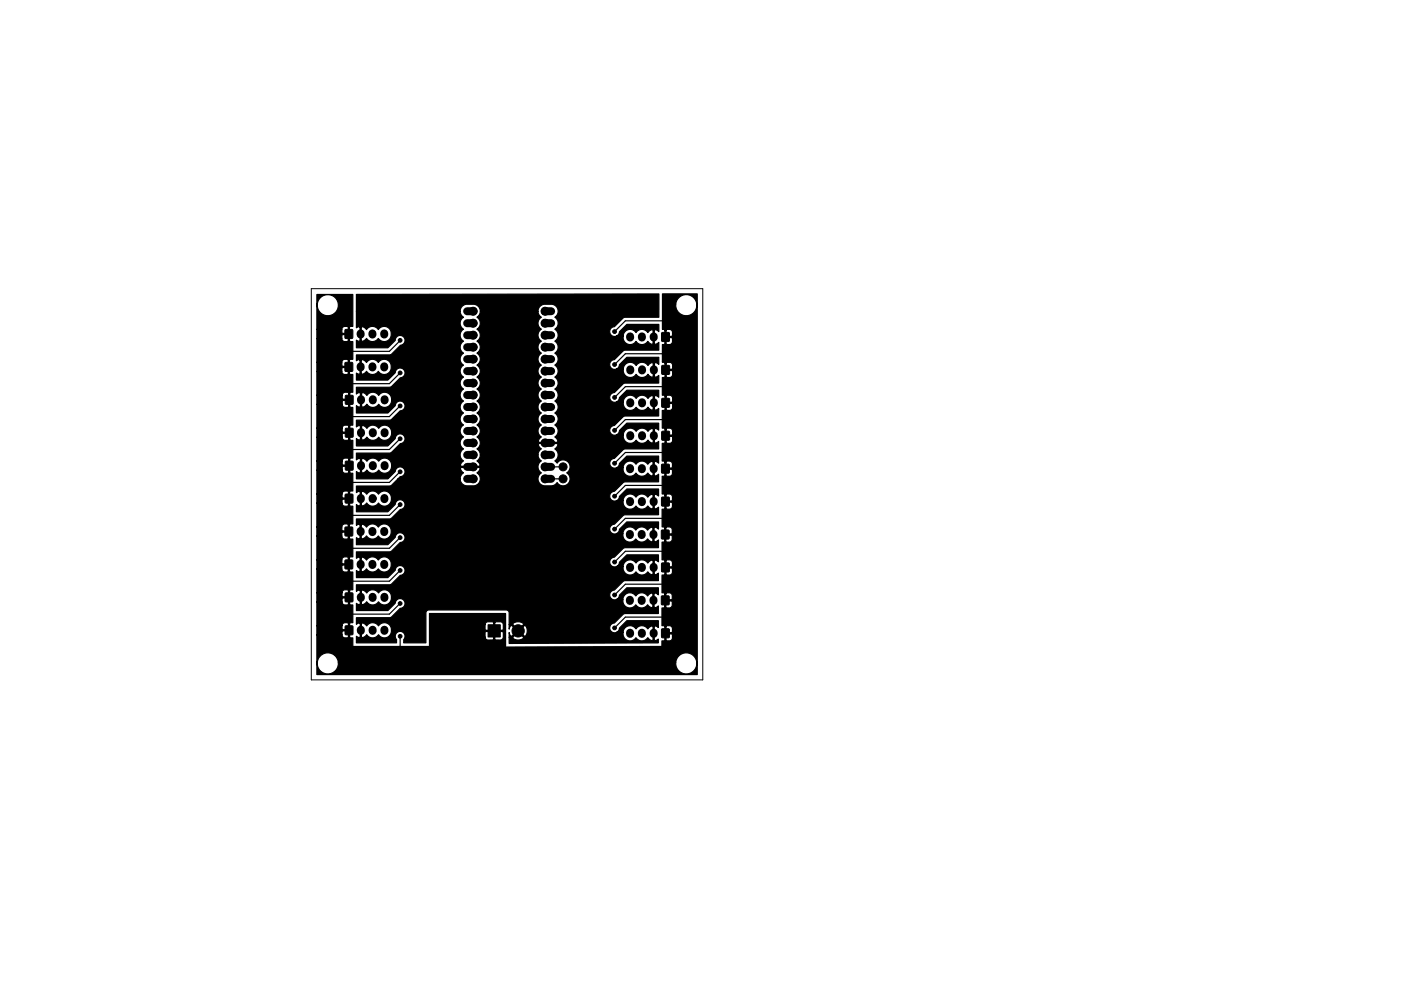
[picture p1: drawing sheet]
<svg xmlns="http://www.w3.org/2000/svg" width="297mm" height="210mm" viewBox="0 0 297 210" stroke-linecap="round" stroke-linejoin="round" font-family="sans-serif">
<path d="M66 61.2h83v83h-83z" fill="none" stroke="#000" stroke-width=".21"/>
<g fill="none" stroke="#000" stroke-width="1.7">
<path d="M76.5 70.7v.3M76.5 77.7v.3M79 70.7v.3M79 77.7v.3M81.5 70.7v.3M81.5 77.7v.3M99 66h1.3M99 68.6h1.3M99 71.1h1.3M99 73.7h1.3M99 76.2h1.3M99 78.7h1.3"/>
<path d="M115.6 66h1.3M115.6 68.6h1.3M115.6 71.1h1.3M115.6 73.7h1.3M115.6 76.2h1.3M115.6 78.7h1.3M133.6 71.4v.2M133.6 78.4v.2M136.1 71.4v.2M136.1 78.4v.2M138.6 71.4v.2M138.6 78.4v.2"/>
<path d="M76.5 84.7v.3M76.5 91.7v.2M76.5 98.7v.2M79 84.7v.3M79 91.7v.2M79 98.7v.2M81.5 84.7v.3M81.5 91.7v.2M81.5 98.7v.2M99 81.3h1.3M99 83.8h1.3M99 86.4h1.3"/>
<path d="M99 88.9h1.3M99 91.4h1.3M99 94h1.3M99 96.5h1.3M99 99.1h1.3M115.6 81.3h1.3M115.6 83.8h1.3M115.6 86.4h1.3M115.6 88.9h1.3M115.6 91.4h1.3M115.6 94h1.3M115.6 96.5h1.3"/>
<path d="M115.6 99.1h1.3M133.6 99.3v.3M133.6 85.3v.3M133.6 92.3v.3M136.1 99.3v.3M136.1 85.3v.3M136.1 92.3v.3M138.6 99.3v.3M138.6 85.3v.3M138.6 92.3v.3M76.5 112.6v.3M76.5 119.6v.3"/>
<path d="M76.5 105.7v.2M79 112.6v.3M79 119.6v.3M79 105.7v.2M81.5 112.6v.3M81.5 119.6v.3M81.5 105.7v.2M99 101.6h1.3M115.6 101.6h1.3M133.5 113.3v.2M133.6 106.3v.2M136 113.3v.2"/>
<path d="M136.1 106.3v.2M138.5 113.3v.2M138.6 106.3v.2M76.5 126.6v.3M76.5 133.6v.3M79 126.6v.3M79 133.6v.3M81.5 126.6v.3M81.5 133.6v.3M133.5 127.3v.2M133.6 120.3v.2M133.6 134.2v.3"/>
<path d="M136 127.3v.2M136.1 120.3v.2M136.1 134.2v.3M138.5 127.3v.2M138.6 120.3v.2M138.6 134.2v.3"/>
</g>
<g fill="#000" stroke="#000" stroke-width=".21">
<path d="M73.2 70h1.6l-.1 1.8-1.5-.1zM73.2 76.9l1.6 .1-.1 1.8-1.5-.1zM140.3 70.6h1.6v1.8h-1.6zM140.4 77.6h1.5v1.8h-1.6zM73.3 90.9h1.5v1.8h-1.6zM73.3 83.9h1.5v1.8h-1.6zM73.3 97.9h1.5v1.8h-1.6zM140.3 98.5l1.6 .1-.1 1.8-1.5-.1zM140.4 84.6h1.5v1.8l-1.6-.1zM140.4 91.5l1.5 .1v1.8l-1.6-.1zM73.2 111.9h1.6l-.1 1.8h-1.5zM73.2 118.9h1.6l-.1 1.8-1.5-.1z"/>
<path d="M73.2 104.9h1.6v1.8h-1.6zM140.3 112.5h1.5v1.8h-1.5zM140.3 105.5h1.6l-.1 1.8h-1.5zM140.3 119.5h1.6l-.1 1.8h-1.5zM73.2 125.8l1.6 .1v1.8l-1.6-.1zM73.2 132.8h1.6v1.8h-1.6zM103.5 132.6h2.6v2.6h-2.6zM140.3 126.5h1.5v1.8h-1.5zM140.3 133.5h1.6l-.1 1.8-1.5-.1z"/>
<circle cx="84.8" cy="72.2" r=".4"/>
<circle cx="84.8" cy="79.1" r=".4"/>
<circle cx="100.3" cy="66" r=".85"/>
<circle cx="100.3" cy="76.2" r=".85"/>
<circle cx="100.3" cy="71.1" r=".85"/>
<circle cx="100.3" cy="73.7" r=".85"/>
<circle cx="100.3" cy="68.6" r=".85"/>
<circle cx="100.3" cy="78.7" r=".85"/>
<circle cx="115.6" cy="76.2" r=".85"/>
<circle cx="115.6" cy="78.7" r=".85"/>
<circle cx="115.6" cy="71.1" r=".85"/>
<circle cx="115.6" cy="73.7" r=".85"/>
<circle cx="115.6" cy="66" r=".85"/>
<circle cx="115.6" cy="68.6" r=".85"/>
<circle cx="130.3" cy="77.3" r=".4"/>
<circle cx="130.3" cy="70.4" r=".4"/>
<circle cx="84.8" cy="93.1" r=".4"/>
<circle cx="84.8" cy="86.1" r=".4"/>
<circle cx="100.3" cy="99.1" r=".85"/>
<circle cx="100.3" cy="94" r=".85"/>
<circle cx="100.3" cy="86.4" r=".85"/>
<circle cx="100.3" cy="83.8" r=".85"/>
<circle cx="100.3" cy="96.5" r=".85"/>
<circle cx="100.3" cy="88.9" r=".85"/>
<circle cx="100.3" cy="91.4" r=".85"/>
<circle cx="100.3" cy="81.3" r=".85"/>
<circle cx="115.6" cy="96.5" r=".85"/>
<circle cx="115.6" cy="81.3" r=".85"/>
<circle cx="115.6" cy="99.1" r=".85"/>
<circle cx="115.6" cy="86.4" r=".85"/>
<circle cx="115.6" cy="88.9" r=".85"/>
<circle cx="115.6" cy="94" r=".85"/>
<circle cx="115.6" cy="83.8" r=".85"/>
<circle cx="115.6" cy="91.4" r=".85"/>
<circle cx="119.4" cy="99.1" r=".85"/>
<circle cx="130.3" cy="91.3" r=".4"/>
<circle cx="130.3" cy="98.3" r=".4"/>
<circle cx="130.3" cy="84.3" r=".4"/>
<circle cx="84.8" cy="107.1" r=".4"/>
<circle cx="84.8" cy="114.1" r=".4"/>
<circle cx="84.8" cy="100.1" r=".4"/>
<circle cx="100.3" cy="101.6" r=".85"/>
<circle cx="115.6" cy="101.6" r=".85"/>
<circle cx="119.4" cy="101.6" r=".85"/>
<circle cx="119.4" cy="104.1" r=".85"/>
<circle cx="130.3" cy="112.3" r=".4"/>
<circle cx="130.3" cy="119.2" r=".4"/>
<circle cx="130.3" cy="105.3" r=".4"/>
<circle cx="84.8" cy="121" r=".4"/>
<circle cx="84.8" cy="128" r=".4"/>
<circle cx="84.8" cy="135" r=".4"/>
<circle cx="109.9" cy="133.9" r="1.3"/>
<circle cx="130.3" cy="126.2" r=".4"/>
<circle cx="130.3" cy="133.2" r=".4"/>
</g>
<g fill="none" stroke="#000" stroke-width=".25">
<path d="M74.1 71.1v2.9l.4 .5h8l2.3-2.2M74.1 78v2.9l.4 .5h8l2.3-2.3M99.7 71.1h.6M99.7 68.6h.6M99.7 78.7h.6M99.7 76.2h.6M99.7 73.7h.6M99.7 66h.6M115.6 71.1h.6M115.6 68.6h.6M115.6 78.7h.6M115.6 76.2h.6"/>
<path d="M115.6 73.7h.6M115.6 66h.6M130.3 70.4l2.3-2.3h8l.5 .5v2.9M130.3 77.3l2.3-2.2h8l.5 .4v3M74.1 85v2.9l.4 .5h8l2.3-2.3M74.1 91.9v3l.4 .5h8l2.3-2.3M74.1 98.9v3l.4 .5h8l2.3-2.3M99.7 94h.6M99.7 99.1h.6M99.7 96.5h.6M99.7 91.4h.6M99.7 88.9h.6"/>
<path d="M99.7 86.4h.6M99.7 83.8h.6M99.7 81.3h.6M115.6 94h4.8l1.8 1.8v7.6l-.8 .7h-2M115.6 99.1h3.8M115.6 96.5h.6M115.6 91.4h.6M115.6 88.9h.6M115.6 86.4h.6M115.6 83.8h.6M115.6 81.3h.6M130.3 84.3l2.3-2.3h8l.5 .5v3"/>
<path d="M130.3 91.3l2.3-2.3h8l.5 .5v3M130.3 98.3l2.3-2.3h8l.5 .5v2.9M74.1 105.9v2.9l.4 .5h8l2.3-2.2M74.1 112.9v2.9l.4 .5h8l2.3-2.3M74.1 119.9v2.9l.4 .5h8l2.3-2.3M99.7 101.6h.6M115.6 101.6h3.8M130.3 105.3l2.3-2.3h8l.5 .5v2.9M130.3 112.3l2.3-2.3h8l.5 .5v2.9M130.3 119.2l2.3-2.2h8l.5 .5v2.9M74.1 126.9v2.9l.4 .5h8l2.3-2.3M74.1 133.9v2.9l.4 .5h10.3v-2.3"/>
<path d="M130.3 126.2l2.3-2.3h8l.5 .5v3M130.3 133.2l2.3-2.3h8l.5 .5v3"/>
</g>
<path d="M79.5 105.7v.1" fill="none" stroke="#000" stroke-width=".76"/>
<path d="M75.6 62.5l64.1-.1v4.9h-7.3l-2.2 2a1.04 1.04 0 0 0-.9 1.3 1.04 1.04 0 0 0 1.4 .7h1.4v.4a1.49 1.49 0 0 0 1.1 1.4 1.49 1.49 0 0 0 1.6-.7 1.49 1.49 0 0 0 2.6 0l.6 .6 .2 .1 .3-.2v-2.8a.88 .88 0 0 0-1.1 .5 1.49 1.49 0 0 0-2.6 0 1.49 1.49 0 0 0-1.6-.7 1.49 1.49 0 0 0-1.1 1.4h-1.4l.4-.3 .2-.6 1.6-1.6h6.8v1.6a.8 .8 0 0 0-1-.3v2.8l.3 .2 .7-.5v1.7h-7.3l-2.2 2a1.04 1.04 0 0 0-.9 1.3 1.04 1.04 0 0 0 1.4 .7h1.4v.4a1.49 1.49 0 0 0 1.1 1.3 1.49 1.49 0 0 0 1.7-.6 1.49 1.49 0 0 0 2.5 0l.6 .6h.3l.2-.1v-2.9a.88 .88 0 0 0-1.1 .6 1.49 1.49 0 0 0-2.5-.1 1.49 1.49 0 0 0-1.7-.6 1.49 1.49 0 0 0-1.1 1.4h-1.4l.4-.3 .2-.6 1.6-1.6h6.8v1.5l-.7-.4-.2 .1v2.9a.76 .76 0 0 0 .9-.2v1.6h-7.3l-.4 .2-1.7 1.8a1.04 1.04 0 0 0-1 1.3 1.04 1.04 0 0 0 1.4 .7h1.4v.4a1.49 1.49 0 0 0 1.1 1.3 1.49 1.49 0 0 0 1.7-.6 1.49 1.49 0 0 0 2.5 0l.6 .5 .3 .1 .2-.1v-2.9a.88 .88 0 0 0-1.1 .5 1.49 1.49 0 0 0-2.5 0 1.49 1.49 0 0 0-1.7-.6 1.49 1.49 0 0 0-1.1 1.4h-1.4l.4-.3 .2-.6 1.6-1.6h6.8v1.5l-.7-.4-.2 .1v2.9a.76 .76 0 0 0 .9-.2v1.6h-7.3l-.4 .2-1.7 1.8a1.04 1.04 0 0 0-1 1.2 1.04 1.04 0 0 0 1.4 .8h1.4v.3a1.49 1.49 0 0 0 1.1 1.4 1.49 1.49 0 0 0 1.7-.6 1.49 1.49 0 0 0 2.5 0l.6 .5 .3 .1 .2-.1v-2.9a.88 .88 0 0 0-1.1 .5 1.49 1.49 0 0 0-2.5 0 1.49 1.49 0 0 0-1.7-.6 1.49 1.49 0 0 0-1.1 1.4h-1.4l.4-.3 .2-.7 1.6-1.5h6.8v1.5l-.7-.4-.2 .1v2.9a.75 .75 0 0 0 .8-.3v1.6l-7.2 .1-.4 .2-1.7 1.8a1.04 1.04 0 0 0-1 1.2 1.04 1.04 0 0 0 1.4 .7h1.4v.4a1.49 1.49 0 0 0 1.1 1.4 1.49 1.49 0 0 0 1.6-.6 1.49 1.49 0 0 0 2.5 0l.7 .5 .2 .1 .3-.1v-2.9a.88 .88 0 0 0-1.2 .5 1.49 1.49 0 0 0-2.5 0 1.49 1.49 0 0 0-1.6-.6 1.49 1.49 0 0 0-1.1 1.3h-1.4l.4-.2 .2-.7 1.6-1.5h6.7v1.5l-.7-.4-.2 .1v2.9a.77 .77 0 0 0 .9-.3v1.6h-7.2l-.4 .3-1.7 1.7a1.04 1.04 0 0 0-1 1.3 1.04 1.04 0 0 0 1.4 .7h1.4v.4a1.49 1.49 0 0 0 1.1 1.4 1.49 1.49 0 0 0 1.6-.6 1.49 1.49 0 0 0 2.5-.1l.7 .6 .2 .1 .3-.1v-2.9a.88 .88 0 0 0-1.2 .5 1.49 1.49 0 0 0-2.5 0 1.49 1.49 0 0 0-1.6-.6 1.49 1.49 0 0 0-1.1 1.3h-1.4l.4-.3 .2-.6 1.6-1.5h6.7v1.4l-.7-.3-.2 .1v2.9a.76 .76 0 0 0 .9-.3v1.6h-7.2l-.4 .2-1.7 1.8a1.04 1.04 0 0 0-1 1.3 1.04 1.04 0 0 0 1.4 .7h1.4v.4a1.49 1.49 0 0 0 1.1 1.4 1.49 1.49 0 0 0 1.6-.7 1.49 1.49 0 0 0 2.5 0l.6 .6 .3 .1 .2-.1v-2.9a.88 .88 0 0 0-1.1 .5 1.49 1.49 0 0 0-2.5 0 1.49 1.49 0 0 0-1.6-.7 1.49 1.49 0 0 0-1.1 1.4h-1.4l.4-.3 .2-.6 1.6-1.6h6.7v1.6l-.7-.5-.2 .2v2.9a.78 .78 0 0 0 .9-.3v1.6h-7.2l-.4 .2-1.7 1.8a1.04 1.04 0 0 0-1 1.3 1.04 1.04 0 0 0 1.4 .7h1.4v.4a1.49 1.49 0 0 0 1.1 1.4 1.49 1.49 0 0 0 1.6-.7 1.49 1.49 0 0 0 2.5 0l.7 .6 .2 .1 .3-.2v-2.9a.88 .88 0 0 0-1.2 .6 1.49 1.49 0 0 0-2.5 0 1.49 1.49 0 0 0-1.6-.7 1.49 1.49 0 0 0-1.1 1.4h-1.4l.4-.3 .2-.6 1.6-1.6h6.7v1.5l-.7-.4-.2 .1v2.9l.2 .2 .7-.4v1.6h-7.2l-.4 .2-1.7 1.8a1.04 1.04 0 0 0-1 1.3 1.04 1.04 0 0 0 1.4 .7h1.4v.4a1.49 1.49 0 0 0 1.1 1.3 1.49 1.49 0 0 0 1.6-.6 1.49 1.49 0 0 0 2.5 0l.6 .5 .3 .1 .2-.1v-2.9a.88 .88 0 0 0-1.1 .5 1.49 1.49 0 0 0-2.5 0 1.49 1.49 0 0 0-1.6-.6 1.49 1.49 0 0 0-1.1 1.4h-1.4l.4-.3 .2-.6 1.6-1.6h6.7v1.5l-.7-.4-.2 .1v2.9a.76 .76 0 0 0 .9-.2v1.6h-7.2l-.4 .2-1.7 1.8a1.04 1.04 0 0 0-1 1.3 1.04 1.04 0 0 0 1.4 .7h1.4v.4a1.49 1.49 0 0 0 1.1 1.3 1.49 1.49 0 0 0 1.6-.6 1.49 1.49 0 0 0 2.5 0l.7 .5 .2 .1 .3-.1v-2.9a.88 .88 0 0 0-1.2 .5 1.49 1.49 0 0 0-2.5 0 1.49 1.49 0 0 0-1.6-.6 1.49 1.49 0 0 0-1.1 1.4h-1.4l.4-.3 .2-.6 1.6-1.6h6.7v1.4l-.7-.3-.2 .1v2.9l.2 .1 .7-.3v.8l-31.7 .1v-1.3h.8a1.45 1.45 0 0 0 2.3 0l-1.1-1.2-1.2 1.2h-.8v-1l.3 .7 .3 .1 1.2-1.1h.3l1.2 1.1 .3-.1 .2-.4 .1-.7-.2-.7-.4-.4-1.2 1.2h-.3l-1.2-1.2-.3 .1-.3 .7v-1h.8l1.2 1.2 1.1-1.2-.1-.3-.3-.2-.8-.1-.7 .2-.4 .4h-.8v-2.6l-.1-.3-.4-.2h-16.5a.63 .63 0 0 0-.6 .6v6.4h-4.7v-.7a1.04 1.04 0 0 0-.1-1.5 1.04 1.04 0 0 0-1.4 .1 1.04 1.04 0 0 0 0 1.4v.7h-8.5v-1.4l.5 .3 .3-.1v-2.9h.2v2.9a.88 .88 0 0 0 1.1-.5 1.49 1.49 0 0 0 2.6 0 1.53 1.53 0 0 0 2.2 .2 1.53 1.53 0 0 0 0-2.3 1.53 1.53 0 0 0-2.2 .2 1.49 1.49 0 0 0-2.6 0l-.3-.4a.8 .8 0 0 0-1-.1l-.3-.1-.5 .3v-1.4l7.1-.1 .4-.2 1.8-1.7a1.04 1.04 0 0 0 1-1.1 1.04 1.04 0 0 0-1-1 1.04 1.04 0 0 0-1.1 1l-1.6 1.5h-6.6v-1.5l.5 .3 .3-.1v-2.9h.2v2.9a.88 .88 0 0 0 1.1-.5 1.49 1.49 0 0 0 2.6 0 1.53 1.53 0 0 0 2.2 .2 1.53 1.53 0 0 0 0-2.3 1.53 1.53 0 0 0-2.2 .2 1.49 1.49 0 0 0-2.6 0l-.3-.4a.8 .8 0 0 0-1-.1l-.3-.1-.5 .3v-1.4h7.1l.4-.2 1.8-1.8a1.04 1.04 0 0 0 1-1.1 1.04 1.04 0 0 0-1-1 1.04 1.04 0 0 0-1.1 1l-1.6 1.6h-6.6v-1.5l.5 .2 .2-.1v-2.9h.3v2.9a.88 .88 0 0 0 1.1-.5 1.49 1.49 0 0 0 2.5 0 1.53 1.53 0 0 0 2.3 .2 1.53 1.53 0 0 0 0-2.3 1.53 1.53 0 0 0-2.3 .2 1.49 1.49 0 0 0-2.5 0l-.4-.4a.8 .8 0 0 0-1-.1l-.2-.1-.5 .3v-1.4h7.1l.4-.2 1.8-1.8a1.04 1.04 0 0 0 1-1 1.04 1.04 0 0 0-1-1.1 1.04 1.04 0 0 0-1.1 1l-1.6 1.6h-6.6v-1.5l.5 .2 .2-.1v-2.9h.3v2.9a.88 .88 0 0 0 1.1-.5 1.49 1.49 0 0 0 2.5 0 1.53 1.53 0 0 0 2.3 .2 1.53 1.53 0 0 0 0-2.3 1.53 1.53 0 0 0-2.3 .2 1.49 1.49 0 0 0-2.5 0l-.4-.4a.8 .8 0 0 0-1-.1l-.2-.1-.5 .3v-1.4h7.1l.4-.2 1.8-1.8a1.04 1.04 0 0 0 1-1.1 1.04 1.04 0 0 0-1-1 1.04 1.04 0 0 0-1.1 1l-1.6 1.6h-6.6v-1.5l.5 .3 .3-.2v-2.9h.2v2.9a.88 .88 0 0 0 1.1-.5 1.49 1.49 0 0 0 2.6 0 1.53 1.53 0 0 0 2.2 .2 1.53 1.53 0 0 0 0-2.2 1.53 1.53 0 0 0-2.2 .1 1.49 1.49 0 0 0-2.6 .1l-.3-.4a.8 .8 0 0 0-1-.2l-.3-.1-.5 .3v-1.4h7.1l1.7-1.5h13.2l.2 .8 .7 .6 2 .1a1.49 1.49 0 0 0 1.3-1.2 1.49 1.49 0 0 0-.7-1.6l.4-.3a.59 .59 0 0 0 .2-.8h-4l-.1 .2 .1 .4 .6 .5-.5 .5-.2 .8h-13.2l.5-.5a1.04 1.04 0 0 0 1-1 1.04 1.04 0 0 0-1.1-1 1.04 1.04 0 0 0-1 .9l-1.6 1.6h-6.6v-1.6l.6 .4 .2-.2v-2.8h.3v2.8a.88 .88 0 0 0 1.1-.5 1.49 1.49 0 0 0 2.5 0 1.53 1.53 0 0 0 2.2 .2 1.53 1.53 0 0 0 0-2.2 1.53 1.53 0 0 0-2.2 .2 1.49 1.49 0 0 0-2.5 0l-.4-.4a.8 .8 0 0 0-1-.1l-.2-.2-.6 .4v-1.5h7.1l.4-.2 1.8-1.8a1.04 1.04 0 0 0 1-1 1.04 1.04 0 0 0-1-1.1 1.04 1.04 0 0 0-1.1 1l-1.6 1.6h-6.6v-1.6l.6 .4 .2-.1v-2.9h.3v2.9a.88 .88 0 0 0 1.1-.6 1.49 1.49 0 0 0 2.5 .1 1.53 1.53 0 0 0 2.2 .1 1.53 1.53 0 0 0 0-2.2 1.53 1.53 0 0 0-2.2 .2 1.49 1.49 0 0 0-2.5 0l-.4-.4a.8 .8 0 0 0-1-.1l-.2-.2-.6 .4v-1.5h7.1l.4-.2 1.8-1.7a1.04 1.04 0 0 0 1-1.1 1.04 1.04 0 0 0-1-1 1.04 1.04 0 0 0-1.1 1l-1.6 1.5h-6.6v-1.5l.6 .3 .2-.1v-2.9h.3v2.9a.88 .88 0 0 0 1.1-.5 1.49 1.49 0 0 0 2.5 0 1.53 1.53 0 0 0 2.2 .2 1.53 1.53 0 0 0 0-2.3 1.53 1.53 0 0 0-2.2 .2 1.49 1.49 0 0 0-2.5 0l-.4-.4a.8 .8 0 0 0-1-.1l-.2-.1-.6 .3v-1.4h7.1l.4-.3 1.8-1.7a1.04 1.04 0 0 0 1-1.1 1.04 1.04 0 0 0-1-1 1.04 1.04 0 0 0-1.1 1l-1.6 1.5h-6.6v-1.5l.5 .3 .2-.1v-2.9h.3v2.9a.88 .88 0 0 0 1.1-.5 1.49 1.49 0 0 0 2.5 0 1.53 1.53 0 0 0 2.3 .2 1.53 1.53 0 0 0 0-2.3 1.53 1.53 0 0 0-2.3 .2 1.49 1.49 0 0 0-2.5 0l-.4-.4a.8 .8 0 0 0-1-.1l-.2-.1-.5 .2v-1.2h7.1l.4-.2 1.8-1.9a1.04 1.04 0 0 0 1-1.1 1.04 1.04 0 0 0-1.1-.9 1.04 1.04 0 0 0-1 1l-1.6 1.6h-6.6v-1.6l.5 .2 .2-.1v-2.9h.3v2.9a.88 .88 0 0 0 1.1-.5 1.49 1.49 0 0 0 2.5 0 1.53 1.53 0 0 0 2.3 .2 1.53 1.53 0 0 0 0-2.3 1.53 1.53 0 0 0-2.3 .2 1.49 1.49 0 0 0-2.5 0l-.4-.4a.8 .8 0 0 0-1-.1l-.2-.1-.5 .3v-3.6h22l.2 .9 .5 .4a1.48 1.48 0 0 0 0 2.5 1.48 1.48 0 0 0 0 2.6 1.48 1.48 0 0 0 0 2.5 1.48 1.48 0 0 0 0 2.6 1.48 1.48 0 0 0 0 2.5 1.48 1.48 0 0 0 0 2.5 1.48 1.48 0 0 0 0 2.6 1.48 1.48 0 0 0 0 2.5 1.48 1.48 0 0 0 0 2.6 1.48 1.48 0 0 0 0 2.5 1.48 1.48 0 0 0 0 2.5 1.48 1.48 0 0 0 0 2.6l-.4 .3a.59 .59 0 0 0-.2 .8h4l.1-.2-.1-.4-.6-.5 .5-.5 .2-.8h12.3l.2 .8 .5 .5a1.48 1.48 0 0 0 0 2.5 1.49 1.49 0 0 0-.7 1.6 1.49 1.49 0 0 0 1.3 1.2h1.7l.6-.3 .4-.4 .1 .1a1.49 1.49 0 0 0 2.3 .1 1.49 1.49 0 0 0-.3-2.3 1.49 1.49 0 0 0 .2-2.3 1.49 1.49 0 0 0-2.3 .3l-.5-.5a1.48 1.48 0 0 0 0-2.6l.4-.3a.59 .59 0 0 0 .2-.8h-4l-.1 .2 .1 .4 .6 .5-.5 .5-.2 .8h-12.3l-.2-.8-.5-.5a1.48 1.48 0 0 0 0-2.5 1.48 1.48 0 0 0 0-2.5 1.48 1.48 0 0 0 0-2.6 1.48 1.48 0 0 0 0-2.5 1.48 1.48 0 0 0 0-2.6 1.48 1.48 0 0 0 0-2.5 1.48 1.48 0 0 0 0-2.5 1.48 1.48 0 0 0 0-2.6 1.48 1.48 0 0 0 0-2.5 1.48 1.48 0 0 0 0-2.6 1.48 1.48 0 0 0 0-2.5l.5-.4 .2-.9h12.3l.1 .6 .5 .7a1.49 1.49 0 0 0 .1 2.5 1.48 1.48 0 0 0 0 2.6 1.48 1.48 0 0 0 0 2.5 1.48 1.48 0 0 0 0 2.6 1.48 1.48 0 0 0 0 2.5 1.48 1.48 0 0 0 0 2.5 1.48 1.48 0 0 0 0 2.6 1.48 1.48 0 0 0 0 2.5 1.48 1.48 0 0 0 0 2.6 1.48 1.48 0 0 0 0 2.5l-.4 .3a.59 .59 0 0 0-.2 .8h4l.1-.3-.6-.8a1.49 1.49 0 0 0-.1-2.5 1.48 1.48 0 0 0 0-2.6 1.48 1.48 0 0 0 0-2.5 1.48 1.48 0 0 0 0-2.6 1.48 1.48 0 0 0 0-2.5 1.48 1.48 0 0 0 0-2.5 1.48 1.48 0 0 0 0-2.6 1.48 1.48 0 0 0 0-2.5 1.48 1.48 0 0 0 0-2.6 1.48 1.48 0 0 0 0-2.5 1.48 1.48 0 0 0 .7-1.6 1.48 1.48 0 0 0-1.4-1.2h-1.5l-.5 .2a1.45 1.45 0 0 0-.8 1.3h-12.3v-.3a1.52 1.52 0 0 0-1.3-1.2l-2 .2-.7 .5-.2 .8h-22zM67.2 62.5h7.6v6.7l-.6 .1-.1 .1v2.9l.1 .2h.6v3.7h-.6l-.1 .2v2.9l.1 .2h.6v3.7h-.5l-.1 .2v2.9l.1 .1h.5v3.8h-.5l-.1 .2v2.9l.1 .1h.5v3.8h-.5l-.1 .1v3l.1 .1h.5v3.8h-.5l-.2 .1v2.9l.2 .2h.5v3.8h-.6l-.1 .1v2.9l.1 .2h.6v3.7h-.6l-.1 .2v2.9l.1 .2h.6v3.7h-.5l-.2 .2v2.9l.2 .2h.5v3.7h-.5l-.2 .2v2.9l.2 .1h.5v1.8l16.2 .1 .1-2h11.7l.1 .3 .3 .2 1.3 .1 .1-.2v-1.6h.3v1.6l.2 .2h1a.64 .64 0 0 0 .6-.6v-1.1l-.1-.1h-3.6l-.2 .1v1.1h-11.7v-2.6h11.7v1l.2 .1h1.6v-1.6h.3v1.6h1.7l.1-.1v-1.2l-.4-.4-1.2-.1-.5 .2-.1-.2h-1a.64 .64 0 0 0-.7 .7h-11.7v-2.4h16.1v7l.1 .1 32.9-.1 .1-1.2h.5l.2-.2v-1.3h.2v1.3l.2 .2 .8-.1 .4-.4v-.9l-.2-.1h-1.5l.1-1.6h.2v1.3h1.2l.2-.1v-.7a.64 .64 0 0 0-.7-.7l-.5 .1-.2 .1-.9-.2v-3.7h.5l.1-.2v-1.3h.3v1.3l.1 .2 .8-.1 .4-.4v-.8l-.1-.2h-1.5v-1.6h.3v1.3h1.2l.1-.1v-.7a.64 .64 0 0 0-.6-.6h-.6l-.1 .1-.8-.1v-3.8h.4l.2-.2v-1.3h.2v1.3l.2 .2h.8l.4-.5v-.8l-.2-.2h-1.5l.1-1.6h.2v1.4h1.2l.2-.2v-.7a.64 .64 0 0 0-.7-.6h-.5l-.2 .1-.8-.1v-3.8h.4l.1-.1v-1.4h.3v1.4l.1 .1h.8l.4-.5v-.8l-.1-.2h-1.5v-1.5h.3v1.3h1.2l.1-.2v-.7a.64 .64 0 0 0-.6-.6h-.6l-.1 .2-.8-.2v-3.8h.4l.2-.1v-1.4h.2v1.4l.2 .1h.8l.4-.5v-.8l-.2-.2h-1.5l.1-1.5h.2v1.3h1.2l.2-.2v-.7a.64 .64 0 0 0-.7-.6h-.5l-.2 .2-.8-.2v-3.8h.4l.2-.1v-1.3h.2v1.3l.2 .1h.8l.4-.5v-.8l-.2-.1h-1.5l.1-1.6h.2v1.3h1.2l.2-.2v-.6a.64 .64 0 0 0-.7-.7h-.5l-.2 .2-.8-.2v-3.7h.4l.2-.2v-1.3h.3v1.3l.1 .2 .8-.1 .4-.5v-.8l-.1-.1h-1.5v-1.6h.3v1.3h1.2l.1-.1v-.7a.64 .64 0 0 0-.6-.7h-.6l-.1 .2-.9-.2v-3.7h.4l.2-.2v-1.3h.3v1.3l.1 .2 .8-.1 .4-.4v-.8l-.1-.2h-1.5v-1.6h.3v1.3h1.2l.1-.1v-.7a.64 .64 0 0 0-.6-.6h-.6l-.1 .1-.9-.1v-3.8h.4l.2-.2v-1.3h.3v1.3l.1 .2 .8-.1 .4-.4v-.8l-.1-.2h-1.5v-1.6h.3v1.4h1.2l.1-.2v-.7a.64 .64 0 0 0-.6-.6h-.6l-.1 .1-.9-.1v-3.8l.6-.2v-1.3h.2v1.3l.2 .2h.8l.4-.5v-.8l-.2-.2h-1.5l.1-1.6h.2v1.4h1.2l.2-.2v-.7a.64 .64 0 0 0-.7-.6h-.5l-.2 .1-.8-.1 .1-5.4h2.8v.5a2.25 2.25 0 0 0 3.4 1.7 2.25 2.25 0 0 0 0-3.9 2.25 2.25 0 0 0-3.4 1.7h-2.8v-2.1h7.3v80.7h-80.6v-2.6l.1 .5a2.25 2.25 0 0 0 2.4 2 2.25 2.25 0 0 0 2-2.5h71.6v.5a2.25 2.25 0 0 0 3.4 1.7 2.25 2.25 0 0 0 0-3.9 2.25 2.25 0 0 0-3.4 1.7h-71.6l-.1-.4a2.3 2.3 0 0 0-2.4-1.6 2.3 2.3 0 0 0-2 2v-5.8h5.3a.64 .64 0 0 0 .7 .6h.5l.2-.1v-1.3h-1.2l-.2 .1v.7h-5.3v-1.9h5.3v.6l.2 .2h1.2v-1.3l-.2-.2-.8 .1-.3 .2-.1 .4h-5.3v-5.1h5.3a.64 .64 0 0 0 .7 .7h.5l.2-.2v-1.3h-1.2l-.2 .1v.7h-5.3v-1.9h5.3v.7l.2 .1h1.2v-1.3l-.2-.2-.8 .1-.3 .2-.1 .4h-5.3v-5.1h5.3a.64 .64 0 0 0 .6 .7h.6l.1-.2v-1.3h-1.2l-.1 .1v.7h-5.3v-1.9h5.3v.7l.1 .1h1.2v-1.3l-.1-.2-.8 .1-.3 .2-.1 .4h-5.3v-5.1h5.3a.64 .64 0 0 0 .6 .7h.6l.1-.2v-1.3h-1.2l-.1 .2v.6h-5.3v-1.9h5.3v.7l.1 .1h1.2v-1.3l-.1-.1h-.8l-.3 .2-.1 .4h-5.3v-5h5.3a.64 .64 0 0 0 .7 .6h.5l.2-.2v-1.3h-1.2l-.2 .2v.7h-5.3v-2h5.3v.7l.2 .2h1.2v-1.4l-.2-.1h-.8l-.3 .3-.1 .3h-5.3v-5h5.4a.64 .64 0 0 0 .6 .6h.6l.1-.1v-1.4h-1.2l-.1 .2v.7h-5.4v-2h5.4v.7l.1 .2h1.2v-1.4l-.1-.1h-.9l-.2 .3-.1 .3h-5.4v-5h5.4a.64 .64 0 0 0 .6 .6h.6l.1-.1v-1.4h-1.2l-.1 .2v.7h-5.4v-2h5.4v.7l.1 .2h1.2v-1.3l-.1-.2-.9 .1-.2 .2-.1 .3h-5.4v-5h5.4a.64 .64 0 0 0 .6 .6h.6l.1-.1v-1.3h-1.2l-.1 .1v.7h-5.4v-1.9h5.4v.6l.1 .2h1.2v-1.3l-.1-.2-.9 .1-.2 .2-.1 .4h-5.4v-5.1h5.3a.64 .64 0 0 0 .6 .7h.6l.1-.2v-1.3h-1.2l-.1 .1v.7h-5.3v-1.9h5.3v.7l.1 .1h1.2v-1.3l-.1-.2-.8 .1-.3 .2-.1 .4h-5.3v-5.1h5.3a.64 .64 0 0 0 .6 .7h.6l.1-.2v-1.3h-1.2l-.1 .1v.7h-5.3v-1.9h5.3v.7l.1 .1h1.2v-1.3l-.1-.1h-.8l-.3 .2-.1 .4h-5.3l.1-5.4a2.25 2.25 0 0 0 3 2.3 2.25 2.25 0 0 0 .7-3.7 2.25 2.25 0 0 0-3.6 1l-.2 .4z" fill="#000" stroke="#000" stroke-width=".25"/>
</svg>
